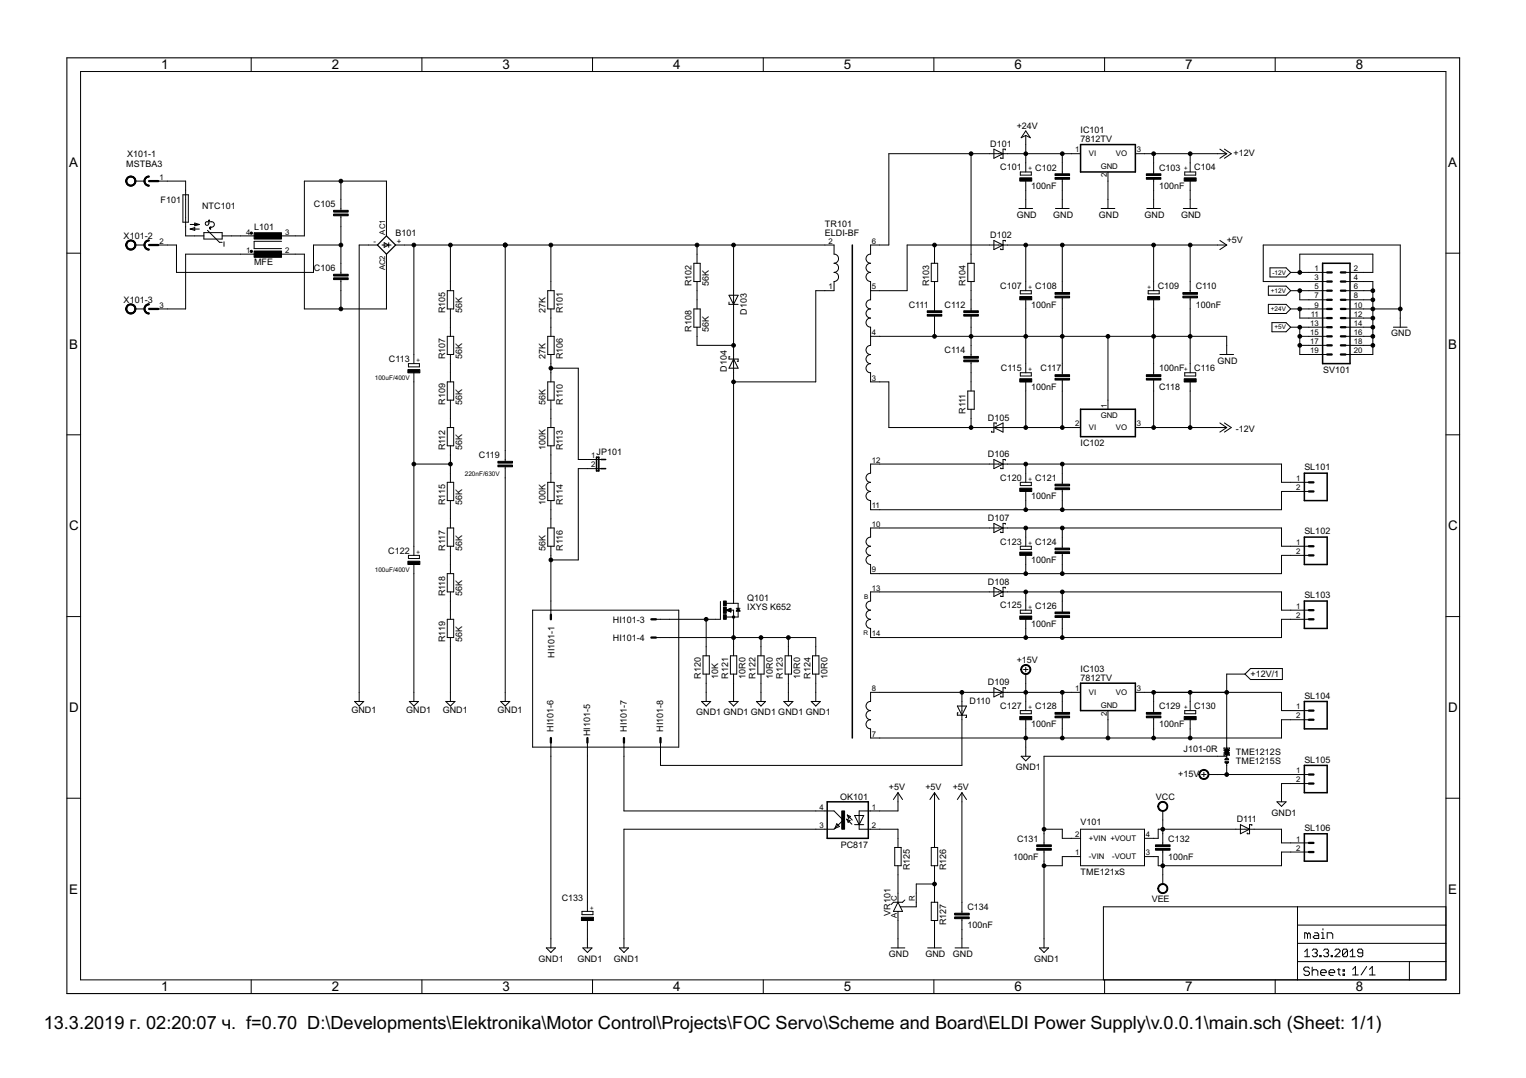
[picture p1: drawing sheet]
<svg xmlns="http://www.w3.org/2000/svg" width="297mm" height="210mm" viewBox="0 0 297 210" stroke-linecap="round" stroke-linejoin="round" font-family="sans-serif">
<defs><g id="words">
<text font-size="4" x="8.5" y="200.4">13.3.2019 г. 02:20:07 ч. f=0.70 D:\Developments\Elektronika\Motor Control\Projects\FOC Servo\Scheme and Board\ELDI Power Supply\v.0.0.1\main.sch (Sheet: 1/1)</text>
<g font-size="2.9">
<text x="31.4" y="13.5">1</text>
<text x="64.6" y="13.5">2</text>
<text x="97.8" y="13.5">3</text>
<text x="131" y="13.5">4</text>
<text x="164.3" y="13.5">5</text>
<text x="197.5" y="13.5">6</text>
<text x="230.7" y="13.5">7</text>
<text x="263.9" y="13.5">8</text>
<text x="13.4" y="32.5">A</text>
<text x="281.9" y="32.5">A</text>
<text x="13.4" y="67.9">B</text>
<text x="281.9" y="67.9">B</text>
<text x="13.4" y="103.3">C</text>
<text x="281.9" y="103.3">C</text>
<text x="13.4" y="138.7">D</text>
<text x="281.9" y="138.7">D</text>
<text x="13.4" y="174">E</text>
<text x="281.9" y="174">E</text>
<text x="31.4" y="193">1</text>
<text x="64.6" y="193">2</text>
<text x="97.8" y="193">3</text>
<text x="131" y="193">4</text>
<text x="164.3" y="193">5</text>
<text x="197.5" y="193">6</text>
<text x="230.7" y="193">7</text>
<text x="263.9" y="193">8</text>
</g>
<g font-size="1.9">
<text x="192.7" y="28.6">D101</text>
<text x="197.9" y="25">+24V</text>
<text x="210.3" y="27.7">7812TV</text>
<text x="210.3" y="25.9">IC101</text>
<text x="24.6" y="32.6">MSTBA3</text>
<text x="24.8" y="30.6">X101-1</text>
<text x="194.7" y="33.1">C101</text>
<text x="201.5" y="33.2">C102</text>
<text x="225.6" y="33.2">C103</text>
<text x="232.5" y="33.1">C104</text>
<text x="240.1" y="30.4">+12V</text>
<text x="31.2" y="39.6">F101</text>
<text x="39.3" y="40.8">NTC101</text>
<text x="61.1" y="40.3">C105</text>
<text x="200.7" y="36.8">100nF</text>
<text x="225.6" y="36.8">100nF</text>
<text x="24.1" y="46.5">X101-2</text>
<text x="49.5" y="44.9">L101</text>
<text x="77" y="45.9">B101</text>
<text x="160.6" y="45.9">ELDI-BF</text>
<text x="160.6" y="44.1">TR101</text>
<text x="192.7" y="46.4">D102</text>
<text x="197.9" y="42.4">GND</text>
<text x="205" y="42.4">GND</text>
<text x="213.9" y="42.4">GND</text>
<text x="222.8" y="42.4">GND</text>
<text x="229.9" y="42.4">GND</text>
<text x="238.8" y="47.3">+5V</text>
<text x="49.5" y="51.6">MFE</text>
<text x="61.1" y="52.8">C106</text>
<text x="24.1" y="59">X101-3</text>
<text x="134.6" y="55.7" transform="rotate(-90 134.6 55.7)">R102</text>
<text x="138" y="55.7" transform="rotate(-90 138 55.7)">56K</text>
<text x="176.9" y="59.9">C111</text>
<text x="180.8" y="55.7" transform="rotate(-90 180.8 55.7)">R103</text>
<text x="183.9" y="59.9">C112</text>
<text x="188" y="55.7" transform="rotate(-90 188 55.7)">R104</text>
<text x="194.7" y="56.3">C107</text>
<text x="200.7" y="59.9">100nF</text>
<text x="201.5" y="56.3">C108</text>
<text x="225.4" y="56.3">C109</text>
<text x="232.7" y="59.9">100nF</text>
<text x="232.7" y="56.3">C110</text>
<text x="86.6" y="61" transform="rotate(-90 86.6 61)">R105</text>
<text x="90" y="61" transform="rotate(-90 90 61)">56K</text>
<text x="106.2" y="61" transform="rotate(-90 106.2 61)">27K</text>
<text x="109.5" y="61" transform="rotate(-90 109.5 61)">R101</text>
<text x="134.6" y="64.6" transform="rotate(-90 134.6 64.6)">R108</text>
<text x="138" y="64.6" transform="rotate(-90 138 64.6)">56K</text>
<text x="145.4" y="61.3" transform="rotate(-90 145.4 61.3)">D103</text>
<text x="270.8" y="65.5">GND</text>
<text x="75.7" y="70.5">C113</text>
<text x="86.6" y="69.9" transform="rotate(-90 86.6 69.9)">R107</text>
<text x="90" y="69.9" transform="rotate(-90 90 69.9)">56K</text>
<text x="106.2" y="69.9" transform="rotate(-90 106.2 69.9)">27K</text>
<text x="109.5" y="69.9" transform="rotate(-90 109.5 69.9)">R106</text>
<text x="183.9" y="68.8">C114</text>
<text x="237" y="70.8">GND</text>
<text x="141.5" y="72.4" transform="rotate(-90 141.5 72.4)">D104</text>
<text x="194.8" y="72.3">C115</text>
<text x="200.7" y="75.9">100nF</text>
<text x="202.5" y="72.3">C117</text>
<text x="225.6" y="72.3">100nF</text>
<text x="225.6" y="75.9">C118</text>
<text x="232.5" y="72.3">C116</text>
<text x="257.5" y="72.6">SV101</text>
<text x="86.6" y="78.8" transform="rotate(-90 86.6 78.8)">R109</text>
<text x="90" y="78.8" transform="rotate(-90 90 78.8)">56K</text>
<text x="106.2" y="78.8" transform="rotate(-90 106.2 78.8)">56K</text>
<text x="109.5" y="78.8" transform="rotate(-90 109.5 78.8)">R110</text>
<text x="188" y="80.6" transform="rotate(-90 188 80.6)">R111</text>
<text x="192.3" y="81.9">D105</text>
<text x="86.6" y="87.7" transform="rotate(-90 86.6 87.7)">R112</text>
<text x="90" y="87.7" transform="rotate(-90 90 87.7)">56K</text>
<text x="93.2" y="89.2">C119</text>
<text x="106.2" y="87.7" transform="rotate(-90 106.2 87.7)">100K</text>
<text x="109.5" y="87.7" transform="rotate(-90 109.5 87.7)">R113</text>
<text x="116.1" y="88.6">JP101</text>
<text x="192.3" y="89">D106</text>
<text x="210.3" y="86.8">IC102</text>
<text x="240.6" y="84.1">-12V</text>
<text x="194.7" y="93.6">C120</text>
<text x="201.5" y="93.7">C121</text>
<text x="253.9" y="91.6">SL101</text>
<text x="86.6" y="98.4" transform="rotate(-90 86.6 98.4)">R115</text>
<text x="90" y="98.4" transform="rotate(-90 90 98.4)">56K</text>
<text x="106.2" y="98.4" transform="rotate(-90 106.2 98.4)">100K</text>
<text x="109.5" y="98.4" transform="rotate(-90 109.5 98.4)">R114</text>
<text x="192.3" y="101.5">D107</text>
<text x="200.7" y="97.2">100nF</text>
<text x="75.6" y="107.8">C122</text>
<text x="86.6" y="107.3" transform="rotate(-90 86.6 107.3)">R117</text>
<text x="90" y="107.3" transform="rotate(-90 90 107.3)">56K</text>
<text x="106.2" y="107.3" transform="rotate(-90 106.2 107.3)">56K</text>
<text x="109.5" y="107.3" transform="rotate(-90 109.5 107.3)">R116</text>
<text x="194.7" y="106">C123</text>
<text x="201.5" y="106.1">C124</text>
<text x="253.9" y="104.1">SL102</text>
<text x="192.3" y="113.9">D108</text>
<text x="200.7" y="109.7">100nF</text>
<text x="86.6" y="116.1" transform="rotate(-90 86.6 116.1)">R118</text>
<text x="90" y="116.1" transform="rotate(-90 90 116.1)">56K</text>
<text x="145.5" y="118.8">IXYS K652</text>
<text x="145.5" y="117">Q101</text>
<text x="194.7" y="118.5">C125</text>
<text x="201.5" y="118.5">C126</text>
<text x="253.9" y="116.5">SL103</text>
<text x="86.6" y="125" transform="rotate(-90 86.6 125)">R119</text>
<text x="90" y="125" transform="rotate(-90 90 125)">56K</text>
<text x="119.3" y="121.3">HI101-3</text>
<text x="119.3" y="124.9">HI101-4</text>
<text x="200.7" y="122.1">100nF</text>
<text x="108" y="128.1" transform="rotate(-90 108 128.1)">HI101-1</text>
<text x="197.9" y="129">+15V</text>
<text x="210.3" y="130.8">IC103</text>
<text x="243.4" y="131.9">+12V/1</text>
<text x="136.4" y="132.1" transform="rotate(-90 136.4 132.1)">R120</text>
<text x="139.8" y="132.1" transform="rotate(-90 139.8 132.1)">10K</text>
<text x="141.7" y="132.1" transform="rotate(-90 141.7 132.1)">R121</text>
<text x="145.1" y="132.1" transform="rotate(-90 145.1 132.1)">10R0</text>
<text x="147.1" y="132.1" transform="rotate(-90 147.1 132.1)">R122</text>
<text x="150.4" y="132.1" transform="rotate(-90 150.4 132.1)">10R0</text>
<text x="152.4" y="132.1" transform="rotate(-90 152.4 132.1)">R123</text>
<text x="155.8" y="132.1" transform="rotate(-90 155.8 132.1)">10R0</text>
<text x="157.7" y="132.1" transform="rotate(-90 157.7 132.1)">R124</text>
<text x="161.1" y="132.1" transform="rotate(-90 161.1 132.1)">10R0</text>
<text x="188.7" y="137">D110</text>
<text x="192.3" y="133.5">D109</text>
<text x="210.3" y="132.6">7812TV</text>
<text x="253.9" y="136">SL104</text>
<text x="68.4" y="138.8">GND1</text>
<text x="79.1" y="138.8">GND1</text>
<text x="86.2" y="138.8">GND1</text>
<text x="96.8" y="138.8">GND1</text>
<text x="107.8" y="142.4" transform="rotate(-90 107.8 142.4)">HI101-6</text>
<text x="114.9" y="143.3" transform="rotate(-90 114.9 143.3)">HI101-5</text>
<text x="122" y="142.4" transform="rotate(-90 122 142.4)">HI101-7</text>
<text x="129.1" y="142.4" transform="rotate(-90 129.1 142.4)">HI101-8</text>
<text x="135.5" y="139.2">GND1 GND1 GND1 GND1 GND1</text>
<text x="194.7" y="138">C127</text>
<text x="200.7" y="141.6">100nF</text>
<text x="201.5" y="138.1">C128</text>
<text x="225.6" y="141.6">100nF</text>
<text x="225.6" y="138.1">C129</text>
<text x="232.5" y="138">C130</text>
<text x="197.7" y="149.9">GND1</text>
<text x="230.4" y="146.4">J101-0R</text>
<text x="240.6" y="147">TME1212S</text>
<text x="240.6" y="148.8">TME1215S</text>
<text x="253.9" y="148.5">SL105</text>
<text x="163.5" y="155.7">OK101</text>
<text x="173" y="153.9">+5V</text>
<text x="180.1" y="153.9">+5V</text>
<text x="185.5" y="153.9">+5V</text>
<text x="225" y="155.7">VCC</text>
<text x="229.3" y="151.2">+15V</text>
<text x="210.3" y="160.6">V101</text>
<text x="240.7" y="160.1">D111</text>
<text x="247.5" y="158.8">GND1</text>
<text x="253.9" y="161.8">SL106</text>
<text x="163.7" y="165">PC817</text>
<text x="197.2" y="167.4">100nF</text>
<text x="198" y="163.9">C131</text>
<text x="227.4" y="167.4">100nF</text>
<text x="227.4" y="163.9">C132</text>
<text x="177.1" y="169.5" transform="rotate(-90 177.1 169.5)">R125</text>
<text x="184.2" y="169.5" transform="rotate(-90 184.2 169.5)">R126</text>
<text x="210.3" y="170.4">TME121xS</text>
<text x="109.4" y="175.3">C133</text>
<text x="173.4" y="178.4" transform="rotate(-90 173.4 178.4)">VR101</text>
<text x="188.3" y="177.2">C134</text>
<text x="224.2" y="175.6">VEE</text>
<text x="184.2" y="180.1" transform="rotate(-90 184.2 180.1)">R127</text>
<text x="188.3" y="180.8">100nF</text>
<text x="104.8" y="187.2">GND1</text>
<text x="112.4" y="187.2">GND1</text>
<text x="119.5" y="187.2">GND1</text>
<text x="173" y="186.4">GND</text>
<text x="180.1" y="186.4">GND</text>
<text x="185.5" y="186.4">GND</text>
<text x="201.3" y="187.2">GND1</text>
</g>
<g font-size="1.7">
<text x="209.3" y="29.7">1</text>
<text x="221.3" y="29.7">3</text>
<text x="31" y="35">1</text>
<text x="212" y="30.5">VI</text>
<text x="214.3" y="32.9">GND</text>
<text x="215.4" y="34.6" transform="rotate(-90 215.4 34.6)">2</text>
<text x="217.2" y="30.5">VO</text>
<text x="31" y="47.5">2</text>
<text x="47.9" y="45.7">4</text>
<text x="55.5" y="45.7">3</text>
<text x="72.7" y="47.5">-</text>
<text x="75" y="45.7" transform="rotate(-90 75 45.7)">AC1</text>
<text x="77.3" y="47.5">+</text>
<text x="161.3" y="47.5">2</text>
<text x="169.7" y="47.5">6</text>
<text x="47.9" y="49.2">1</text>
<text x="55.5" y="49.2">2</text>
<text x="75" y="52.6" transform="rotate(-90 75 52.6)">AC2</text>
<text x="255.9" y="52.8">1</text>
<text x="263.5" y="52.8">2</text>
<text x="31" y="59.9">3</text>
<text x="161.3" y="56.3">1</text>
<text x="169.7" y="56.3">5</text>
<text x="255.9" y="54.6">3</text>
<text x="255.9" y="56.3">5</text>
<text x="255.9" y="58.1">7</text>
<text x="255.9" y="59.9">9</text>
<text x="263.5" y="54.6">4</text>
<text x="263.5" y="56.3">6</text>
<text x="263.5" y="58.1">8</text>
<text x="263.5" y="59.9">10</text>
<text x="169.7" y="65.2">4</text>
<text x="255.1" y="63.5">13</text>
<text x="255.1" y="65.2">15</text>
<text x="255.2" y="61.7">11</text>
<text x="263.5" y="61.7">12</text>
<text x="263.5" y="63.5">14</text>
<text x="263.5" y="65.2">16</text>
<text x="255.1" y="67">17</text>
<text x="255.1" y="68.8">19</text>
<text x="263.5" y="67">18</text>
<text x="263.5" y="68.8">20</text>
<text x="169.7" y="74.1">3</text>
<text x="209.3" y="83">2</text>
<text x="212" y="83.8">VI</text>
<text x="214.3" y="81.3">GND</text>
<text x="215.4" y="79.5" transform="rotate(-90 215.4 79.5)">1</text>
<text x="217.2" y="83.8">VO</text>
<text x="221.3" y="83">3</text>
<text x="115" y="89.2">1</text>
<text x="115" y="91">2</text>
<text x="169.7" y="90.1">12</text>
<text x="252.3" y="93.7">1</text>
<text x="252.3" y="95.4">2</text>
<text x="169.7" y="99">11</text>
<text x="169.7" y="102.6">10</text>
<text x="252.3" y="106.1">1</text>
<text x="252.3" y="107.9">2</text>
<text x="169.7" y="111.4">9</text>
<text x="169.7" y="115">13</text>
<text x="252.3" y="118.6">1</text>
<text x="169.7" y="123.9">14</text>
<text x="252.3" y="120.3">2</text>
<text x="169.7" y="134.6">8</text>
<text x="209.3" y="134.6">1</text>
<text x="212" y="135.3">VI</text>
<text x="214.3" y="137.8">GND</text>
<text x="217.2" y="135.3">VO</text>
<text x="221.3" y="134.6">3</text>
<text x="169.7" y="143.4">7</text>
<text x="215.4" y="139.4" transform="rotate(-90 215.4 139.4)">2</text>
<text x="252.3" y="138.1">1</text>
<text x="252.3" y="139.9">2</text>
<text x="252.3" y="150.6">1</text>
<text x="252.3" y="152.3">2</text>
<text x="159.5" y="161.2">3</text>
<text x="159.5" y="157.7">4</text>
<text x="169.7" y="157.7">1</text>
<text x="169.7" y="161.2">2</text>
<text x="209.3" y="163">2</text>
<text x="209.3" y="166.6">1</text>
<text x="212" y="163.8">+VIN +VOUT</text>
<text x="212" y="167.3">-VIN</text>
<text x="216.5" y="167.3">-VOUT</text>
<text x="223" y="163">4</text>
<text x="223" y="166.6">3</text>
<text x="252.3" y="163.9">1</text>
<text x="252.3" y="165.7">2</text>
<text x="174.5" y="178.7" transform="rotate(-90 174.5 178.7)">A</text>
<text x="174.5" y="175.4" transform="rotate(-90 174.5 175.4)">C</text>
<text x="178.1" y="175.4" transform="rotate(-90 178.1 175.4)">R</text>
</g>
<g font-size="1.4">
<text x="201" y="33.2" transform="rotate(-90 201 33.2)">+</text>
<text x="231.3" y="33.2" transform="rotate(-90 231.3 33.2)">+</text>
<text x="247.7" y="53.5">-12V</text>
<text x="201" y="56.3" transform="rotate(-90 201 56.3)">+</text>
<text x="224.2" y="56.3" transform="rotate(-90 224.2 56.3)">+</text>
<text x="247.4" y="57">+12V</text>
<text x="247.4" y="60.6">+24V</text>
<text x="248.1" y="64.1">+5V</text>
<text x="81.9" y="70.5" transform="rotate(-90 81.9 70.5)">+</text>
<text x="73" y="74">100uF/400V</text>
<text x="201" y="72.3" transform="rotate(-90 201 72.3)">+</text>
<text x="231.3" y="72.3" transform="rotate(-90 231.3 72.3)">+</text>
<text x="90.5" y="92.8">220nF/630V</text>
<text x="201" y="93.6" transform="rotate(-90 201 93.6)">+</text>
<text x="81.9" y="107.9" transform="rotate(-90 81.9 107.9)">+</text>
<text x="201" y="106.1" transform="rotate(-90 201 106.1)">+</text>
<text x="73" y="111.4">100uF/400V</text>
<text x="168.2" y="116.6">B</text>
<text x="201" y="118.5" transform="rotate(-90 201 118.5)">+</text>
<text x="168.1" y="123.7">R</text>
<text x="201" y="138.1" transform="rotate(-90 201 138.1)">+</text>
<text x="231.3" y="138.1" transform="rotate(-90 231.3 138.1)">+</text>
<text x="115.6" y="177.2" transform="rotate(-90 115.6 177.2)">+</text>
</g>
</g></defs>
<g fill="#000" stroke="#000" stroke-width=".19">
<path d="M15.7 13.9v176.9zM48.9 11.3v2.6zM82.1 11.3v2.6zM115.3 11.3v2.6zM148.6 11.3v2.6zM181.8 11.3v2.6zM215 11.3v2.6zM248.2 11.3v2.6zM15.7 13.9h265.8zM26.4 35.3h1.7zM30.8 35.3h1.8zM32.6 35.3h3.5z"/>
<path d="M35.6 37.9v5.4zM36.1 37v1.8zM36.1 38.8v3.6zM36.1 35.3v1.7zM35.6 37.9h1.1zM59.2 35.3h7.2zM66.4 38.8v1.8zM66.4 35.3h8.8zM66.4 35.3v3.5zM75.2 35.3v8.9zM173 29.9h16zM192.6 29.9h1.8z"/>
<path d="M189 29.9h3.6zM193.5 30.8l1.7-.9zM193.5 29v1.8zM194.8 30.6v.2zM193.5 29l1.7 .9zM195.2 29v.9zM195.2 29.9v.9zM194.8 30.8h.4zM195.2 29h.5zM195.7 29v.2zM194.4 29.9h1.7zM196.1 29.9h3.6z"/>
<path d="M198.6 33.5v.6zM199.7 38.8v1.8zM199.7 35.3v1.7zM199.7 31.7v1.8zM199.7 26.4v1.8zM198.8 26.8l.9-.4zM199.7 25.5l-.9 1.3zM199.7 37v1.8zM199.7 29.9v1.8zM199.7 29.9h7.1zM199.7 28.2v1.7zM199.7 26.4l.9 .4z"/>
<path d="M199.7 25.5l.9 1.3zM198.6 34.1h2.1zM200.7 33.5v.6zM198.6 33.5h2.1zM206.8 31.7v1.8zM206.8 35.3v1.7zM206.8 33.5v.3zM206.8 34.9v.4zM206.8 38.8v1.8zM206.8 37v1.8zM206.8 29.9h1.8zM206.8 29.9v1.8z"/>
<path d="M208.6 29.9h1.7zM215.7 33.5v1.8zM215.7 38.8v1.8zM215.7 35.3v3.5zM221 29.9h1.8zM222.8 29.9h1.8zM224.6 31.7v1.8zM224.6 35.3v1.7zM224.6 33.5v.3zM224.6 34.9v.4zM224.6 38.8v1.8zM224.6 37v1.8z"/>
<path d="M224.6 29.9h7.1zM224.6 29.9v1.8zM230.6 34.1h2.1zM230.6 33.5v.6zM230.6 33.5h2.1zM231.7 35.3v1.7zM231.7 31.7v1.8zM231.7 38.8v1.8zM231.7 37v1.8zM231.7 29.9h5.3zM231.7 29.9v1.8zM232.7 33.5v.6z"/>
<path d="M237 29.9h1.8zM237.4 30.8l1.4-.9zM238.3 30.8l1.4-.9zM237.4 29l1.4 .9zM238.3 29l1.4 .9zM13 49.3h2.7zM26.4 47.7h1.7zM30.8 47.7h1.8zM34.4 47.7v5.3zM32.6 47.7h1.8zM35.6 43.3h1.1zM36.1 42.4v1.8z"/>
<path d="M36.1 49.5h10.7zM36.1 44.2v1.7zM36.1 45.9h1.8zM36.7 37.9v5.4zM37 43.7h1.8zM37 44.6l.9-.3zM37.9 45.9h1.8zM37.9 43.4v.6zM37.9 44l.9-.3zM37.9 44.3v.6zM37 44.6l.9 .3zM37.9 43.4l.9 .3z"/>
<path d="M37 44.6h1.8zM39.7 46.5h3.5zM39.7 45.3v1.2zM40.4 44.9l2.3 2.3zM40.7 43v.5zM41 44.2h.2zM40.3 43.2h.9zM42.7 47.2h.5zM39.7 45.3h3.5zM43.2 45.3v1.2zM43.6 47.1v.9zM43.2 45.9h1.8z"/>
<path d="M45 45.9h1.8zM46.8 49.5h3.6zM46.8 45.9h3.6zM49.5 47v1.4zM49.5 47h5.3zM49.5 48.4h5.3zM53.9 49.5h3.6zM53.9 45.9h3.6zM57.5 49.5h1.7zM57.5 45.9h1.7zM59.2 49.5v10.7zM59.2 35.3v10.6z"/>
<path d="M61 47.7v5.3zM34.4 53h26.6zM66.4 42.4v1.8zM66.4 40.6v.4zM66.4 42v.4zM66.4 51.3v1.7zM66.4 54.8v1.8zM66.4 53v.4zM66.4 54.5v.3zM66.4 56.6v3.6zM66.4 44.2v3.5zM66.4 47.7v3.6z"/>
<path d="M61 47.7h5.4zM69.9 47.7v87.1zM71.7 47.7h1.8zM69.9 47.7h1.8zM74.4 47.7h1.3zM74.8 47.3v.9zM74.8 47.3l.9 .4zM75.2 44.2v1.7zM75.2 49.5v1.8zM75.7 47.7h.4zM74.8 48.2l.9-.5zM75.7 47.3v.9z"/>
<path d="M77 47.7h1.8zM78.8 47.7h1.8zM80.6 47.7h7.1zM87.1 56.6v3.6zM87.7 54.8v1.8zM87.7 47.7h10.6zM87.7 47.7v7.1zM87.1 56.6h1.2zM106.6 56.6h1.3zM107.2 54.8v1.8zM107.2 47.7h28.5zM107.2 47.7v7.1z"/>
<path d="M98.3 47.7h8.9zM107.9 56.6v3.6zM135.1 51.3v3.5zM135.7 58.4v1.8zM135.7 49.5v1.8zM135.7 54.8v1.8zM135.7 47.7h7.1zM135.7 47.7v1.8zM135.7 56.6v1.8zM136.3 51.3v3.5zM135.1 51.3h1.2zM135.1 54.8h1.2z"/>
<path d="M141.9 57.5l.9 1.8zM141.9 58.8v.5zM142.8 56.6v1.8zM143.7 57.5l-.9 1.8zM141.9 59.3h.9zM142.8 47.7v8.9zM142.8 59.3h.9zM141.9 57.5h1.8zM158.8 56.6v17.8zM160.6 56.6h1.7zM160.6 47.7h1.7zM142.8 47.7h17.8z"/>
<path d="M158.8 56.6h1.8zM162.3 54.8v1.8zM162.3 47.7v1.8zM169.5 54.8v3.6zM169.5 47.7v1.8zM169.5 47.7h1.7zM169.5 56.6h1.7zM171.2 47.7h1.8zM171.2 56.6h5.4zM173 29.9v17.8zM176.6 47.7h5.3zM176.6 47.7v8.9z"/>
<path d="M181.3 51.3v3.5zM181.9 58.4v1.8zM181.9 49.5v1.8zM181.9 54.8v1.8zM181.9 56.6v1.8zM181.9 47.7v1.8zM182.5 51.3v3.5zM181.3 51.3h1.2zM181.3 54.8h1.2zM188.4 51.3v3.5zM189 58.4v1.8zM189 49.5v1.8z"/>
<path d="M189 54.8v1.8zM189 29.9v19.6zM189 56.6v1.8zM189.6 51.3v3.5zM188.4 51.3h1.2zM188.4 54.8h1.2zM192.6 47.7h1.8zM181.9 47.7h10.7zM193.5 48.6l1.7-.9zM193.5 46.8v1.8zM194.8 48.4v.2zM193.5 46.8l1.7 .9z"/>
<path d="M195.2 46.8v.9zM195.2 47.7v.9zM194.8 48.6h.4zM195.2 46.8h.5zM195.7 46.8v.2zM194.4 47.7h1.7zM196.1 47.7h3.6zM198.3 40.6h2.7zM198.6 56.6v.6zM199.7 54.8v1.8zM199.7 47.7v7.1zM199.7 47.7h7.1z"/>
<path d="M198.6 57.2h2.1zM200.7 56.6v.6zM198.6 56.6h2.1zM205.4 40.6h2.7zM206.8 54.8v1.8zM206.8 56.6v.3zM206.8 58v.4zM206.8 47.7h17.8zM206.8 47.7v7.1zM214.3 40.6h2.7zM223.2 40.6h2.7zM223.5 57.2h2.1z"/>
<path d="M223.5 56.6v.6zM223.5 56.6h2.1zM224.6 54.8v1.8zM224.6 47.7h7.1zM224.6 47.7v7.1zM225.6 56.6v.6zM230.3 40.6h2.7zM231.7 54.8v1.8zM231.7 56.6v.3zM231.7 58v.4zM231.7 47.7h5.3zM231.7 47.7v7.1z"/>
<path d="M237 47.7h1.8zM237.4 48.6l1.4-.9zM237.4 46.8l1.4 .9zM245.9 47.7v7.1zM245.9 47.7h26.7zM246.9 55.7v1.8zM247.2 52.2v1.7zM246.9 57.5h3.4zM246.9 55.7h3.4zM247.2 53.9h3.1zM247.2 52.2h3.1zM246.9 59.3h3.4z"/>
<path d="M251.2 56.6l-.9 .9zM250.3 55.7l.9 .9zM251.2 53l-.9 .9zM250.3 52.2l.9 .8zM251.2 53h1.8zM251.2 56.6h1.8zM253 56.6v1.8zM253 53h1.8zM253 49.5v3.5zM253 49.5h14.2zM254.8 53h3.5zM254.8 54.8h3.5z"/>
<path d="M254.8 56.6h3.5zM254.8 58.4h3.5zM245.9 54.8h8.9zM253 56.6h1.8zM253 58.4h1.8zM261.9 53h3.6zM261.9 54.8h3.6zM261.9 56.6h3.6zM261.9 58.4h3.6zM265.5 54.8h1.7zM265.5 56.6h1.7zM265.5 58.4h1.7z"/>
<path d="M267.2 54.8v1.8zM267.2 56.6v1.8zM267.2 58.4v1.8zM267.2 49.5v3.5zM265.5 53h1.7zM272.6 47.7v12.5zM281.5 49.3h2.6zM26.4 60.2h1.7zM30.8 60.2h1.8zM32.6 60.2h3.5zM36.1 49.5v10.7zM59.2 60.2h7.2z"/>
<path d="M66.4 60.2h8.8zM75.2 51.3v8.9zM79.5 70.8v.6zM80.6 72.6v1.8zM80.6 69v1.8zM80.6 47.7v21.3zM80.6 74.4v16zM79.5 71.4h2.1zM81.6 70.8v.6zM79.5 70.8h2.1zM87.1 74.4v3.5zM87.1 65.5v3.5z"/>
<path d="M87.7 72.6v1.8zM87.7 77.9v1.8zM87.7 63.7v1.8zM87.7 69v1.8zM87.7 60.2v1.7zM87.7 70.8v1.8zM87.7 61.9v1.8zM88.3 74.4v3.5zM87.1 74.4h1.2zM87.1 77.9h1.2zM88.3 65.5v3.5zM87.1 65.5h1.2z"/>
<path d="M87.1 69h1.2zM88.3 56.6v3.6zM87.1 60.2h1.2zM106.6 74.4v3.5zM106.6 74.4h1.3zM106.6 77.9h1.3zM106.6 65.5v3.5zM106.6 65.5h1.3zM106.6 69h1.3zM106.6 56.6v3.6zM106.6 60.2h1.3zM107.2 72.6v1.8z"/>
<path d="M107.2 77.9v1.8zM107.2 63.7v1.8zM107.2 69v1.8zM107.2 60.2v1.7zM107.2 79.7v1.8zM107.2 61.9v1.8zM107.2 71.7v.9zM107.2 70.8v.9zM107.2 71.7h5.4zM107.9 74.4v3.5zM107.9 65.5v3.5zM112.6 71.7v17.8z"/>
<path d="M135.1 60.2v3.5zM135.7 63.7v1.8zM135.7 65.5v1.7zM136.3 60.2v3.5zM135.1 60.2h1.2zM135.1 63.7h1.2zM141.9 69.5v.4zM141.9 69.9h.9zM141.9 71.7h1.8zM141.9 69.5h.2zM142.8 70.8v1.8zM142.8 69v1.8z"/>
<path d="M142.8 69.9l-.9 1.8zM142.8 69.9h.9zM142.8 58.4v1.8zM142.8 72.6v1.8zM142.8 74.4v40.9zM142.8 67.2v1.8zM142.8 60.2v7zM135.7 67.2h7.1zM143.5 70.4h.2zM142.8 69.9l.9 1.8zM143.7 69.9v.5zM142.8 74.4h16z"/>
<path d="M169.5 72.6v1.8zM169.5 63.7v3.5zM169.5 65.5h1.7zM169.5 74.4h1.7zM171.2 65.5h10.7zM171.2 74.4h1.8zM173 74.4v8.8zM181.9 61.9v1.8zM181.9 60.2v.3zM181.9 61.6v.3zM181.9 63.7v1.8zM188.4 76.1v3.6z"/>
<path d="M189 67.2v1.8zM189 70.8v1.8zM189 69v.4zM189 70.5v.3zM189 61.9v1.8zM189 60.2v.3zM189 61.6v.3zM189 74.4v1.7zM189 63.7v1.8zM189 65.5v1.7zM181.9 65.5h7.1zM189 72.6v1.8z"/>
<path d="M189.6 76.1v3.6zM188.4 76.1h1.2zM188.4 79.7h1.2zM198.6 72.6v.6zM199.7 58.4v1.8zM199.7 74.4v1.7zM199.7 70.8v1.8zM199.7 60.2v5.3zM199.7 65.5v5.3zM189 65.5h10.7zM199.7 76.1v7.1zM198.6 73.2h2.1z"/>
<path d="M200.7 72.6v.6zM198.6 72.6h2.1zM206.8 58.4v1.8zM206.8 74.4v1.7zM206.8 70.8v1.8zM206.8 74v.4zM206.8 72.6v.3zM206.8 60.2v5.3zM206.8 65.5v5.3zM199.7 65.5h7.1zM206.8 76.1v7.1zM215.7 77.9v1.8z"/>
<path d="M215.7 65.5v12.4zM206.8 65.5h8.9zM224.6 58.4v1.8zM224.6 74.4v1.7zM224.6 70.8v1.8zM224.6 74v.4zM224.6 72.6v.3zM224.6 60.2v5.3zM224.6 65.5v5.3zM215.7 65.5h8.9zM224.6 76.1v7.1zM230.6 73.2h2.1z"/>
<path d="M230.6 72.6v.6zM230.6 72.6h2.1zM231.7 74.4v1.7zM231.7 70.8v1.8zM231.7 58.4v1.8zM231.7 60.2v5.3zM231.7 65.5h7.1zM231.7 65.5v5.3zM224.6 65.5h7.1zM231.7 76.1v7.1zM232.7 72.6v.6zM237.4 69h2.7z"/>
<path d="M238.8 67.2v1.8zM238.8 65.5v1.7zM246.9 59.3v1.7zM247.6 62.8v1.8zM247.6 64.6h2.7zM247.6 62.8h2.7zM246.9 61h3.4zM251.2 63.7l-.9 .9zM250.3 62.8l.9 .9zM251.2 60.2l-.9 .8zM250.3 59.3l.9 .9zM251.2 63.7h1.8z"/>
<path d="M251.2 60.2h1.8zM253 63.7v1.8zM253 65.5h1.8zM253 65.5v1.7zM253 67.2v1.8zM253 60.2v1.7zM254.8 60.2h3.5zM254.8 61.9h3.5zM254.8 63.7h3.5zM254.8 65.5h3.5zM254.8 67.2h3.5zM254.8 69h3.5z"/>
<path d="M253 63.7h1.8zM253 67.2h1.8zM253 69h1.8zM253 60.2h1.8zM253 61.9h1.8zM261.9 60.2h3.6zM261.9 61.9h3.6zM261.9 63.7h3.6zM261.9 65.5h3.6zM261.9 67.2h3.6zM261.9 69h3.6zM265.5 60.2h1.7z"/>
<path d="M265.5 61.9h1.7zM265.5 65.5h1.7zM265.5 67.2h1.7zM265.5 69h1.7zM267.2 60.2v1.7zM267.2 61.9v1.8zM265.5 63.7h1.7zM267.2 63.7v1.8zM267.2 65.5v1.7zM267.2 67.2v1.8zM271.2 63.7h2.7zM272.6 61.9v1.8z"/>
<path d="M272.6 60.2v1.7zM267.2 60.2h5.4zM13 84.7h2.7zM80.6 90.4v16zM87.1 83.2v3.6zM87.1 93.9v3.6zM87.7 81.5v1.7zM87.7 86.8v1.8zM87.7 92.1v1.8zM87.7 97.5v1.8zM87.7 79.7v1.8zM87.7 90.4v1.7z"/>
<path d="M87.7 88.6v1.8zM80.6 90.4h7.1zM88.3 83.2v3.6zM87.1 83.2h1.2zM87.1 86.8h1.2zM88.3 93.9v3.6zM87.1 93.9h1.2zM87.1 97.5h1.2zM98.3 87.7v1.8zM98.3 91.2v1.8zM98.3 89.5v.3zM98.3 90.9v.3z"/>
<path d="M98.3 47.7v40zM106.6 93.9v3.6zM106.6 93.9h1.3zM106.6 97.5h1.3zM106.6 83.2v3.6zM106.6 83.2h1.3zM106.6 86.8h1.3zM107.2 92.1v1.8zM107.2 97.5v1.8zM107.2 81.5v1.7zM107.2 86.8v1.8zM107.2 88.6v3.5z"/>
<path d="M107.2 99.3v1.7zM107.9 93.9v3.6zM107.9 83.2v3.6zM112.6 91.2v17.8zM112.6 89.5h1.7zM114.3 89.5h1.8zM114.3 91.2h1.8zM112.6 91.2h1.7zM116.1 89.5h.9zM116.1 91.2h.9zM169.5 97.5v1.8zM169.5 90.4v1.7z"/>
<path d="M169.5 90.4h1.7zM169.5 99.3h1.7zM171.2 90.4h21.4zM171.2 99.3h28.5zM173 83.2h16zM189 79.7v1.8zM189 81.5v1.7zM192.6 83.2h1.8zM192.6 90.4h1.8zM189 83.2h3.6zM193 84.1h.5zM193 84v.1z"/>
<path d="M193.5 83.2l1.7 .9zM193.5 83.2v.9zM193.5 82.4v.8zM193.5 82.4h.4zM193.5 91.2l1.7-.8zM193.5 89.5v1.7zM193.9 82.4v.1zM194.8 91.1v.1zM193.5 83.2l1.7-.8zM195.2 82.4v1.7zM193.5 89.5l1.7 .9zM195.2 89.5v.9z"/>
<path d="M195.2 90.4v.8zM194.8 91.2h.4zM195.2 89.5h.5zM195.7 89.5v.2zM194.4 83.2h1.7zM194.4 90.4h1.7zM196.1 90.4h3.6zM198.6 93.9v.7zM199.7 95.7v1.8zM199.7 92.1v1.8zM196.1 83.2h3.6zM199.7 99.3h7.1z"/>
<path d="M199.7 97.5v1.8zM199.7 90.4v1.7zM199.7 90.4h7.1zM198.6 94.6h2.1zM200.7 93.9v.7zM198.6 93.9h2.1zM206.8 92.1v1.8zM206.8 95.7v1.8zM206.8 93.9v.4zM206.8 95.3v.4zM199.7 83.2h7.1zM206.8 99.3h42.6z"/>
<path d="M206.8 97.5v1.8zM206.8 90.4h42.6zM206.8 90.4v1.7zM208.6 83.2h1.7zM206.8 83.2h1.8zM221 83.2h1.8zM222.8 83.2h1.8zM224.6 83.2h7.1zM237 83.2h1.8zM231.7 83.2h5.3zM237.4 82.4l1.4 .8zM238.3 82.4l1.4 .8z"/>
<path d="M237.4 84.1l1.4-.9zM238.3 84.1l1.4-.9zM249.4 95.7v3.6zM249.4 95.7h1.8zM249.4 90.4v3.5zM249.4 93.9h1.8zM251.2 93.9h3.6zM251.2 95.7h3.6zM281.5 84.7h2.6zM79.5 108.1v.7zM80.6 109.9v1.8zM80.6 106.4v1.7z"/>
<path d="M79.5 108.8h2.1zM81.6 108.1v.7zM79.5 108.1h2.1zM87.1 102.8v3.6zM87.1 111.7v3.6zM87.7 101v1.8zM87.7 106.4v1.7zM87.7 109.9v1.8zM87.7 115.3v1.7zM87.7 118.8v1.8zM87.7 99.3v1.7zM87.7 108.1v1.8z"/>
<path d="M87.7 117v1.8zM88.3 102.8v3.6zM87.1 102.8h1.2zM87.1 106.4h1.2zM88.3 111.7v3.6zM87.1 111.7h1.2zM87.1 115.3h1.2zM103.7 118.8h28.4zM106.6 102.8v3.6zM106.6 102.8h1.3zM106.6 106.4h1.3zM107.2 117v1.8z"/>
<path d="M107.2 118.8v.9zM107.2 101v1.8zM107.2 106.4v1.7zM107.2 109v8zM107.2 108.1v.9zM107.9 102.8v3.6zM107.2 109h5.4zM132.1 118.8v26.7zM140.2 117.1v3.5zM141.4 118.8l.9 .4zM141.4 118.8h.9zM141.5 118.7h.8z"/>
<path d="M141.6 118.9h.7zM141.7 118.7h.6zM141.8 119h.5zM141.9 118.6h.4zM141.9 119h.4zM142.1 118.5h.2zM142.1 119.1h.2zM142.2 118.8h.6zM142.3 118.4v.8zM141.4 118.8l.9-.4zM142.8 115.3v1.7zM142.8 117v.5z"/>
<path d="M142.8 118.8v1.3zM141.4 117.5h1.4zM143.3 119h.7zM143.3 118.4h.4zM143.4 118.9h.6zM143.4 118.8h.5zM143.5 118.7h.4zM143.5 118.7h.3zM143.6 118.6h.2zM143.7 118.4l-.4 .6zM143.7 118.4h.3zM142.8 117.5h.9z"/>
<path d="M143.7 117.5v.9zM143.7 118.4l.3 .6zM169.5 115.3v1.7zM169.5 109.9v1.8zM169.5 102.8v1.8zM169.5 102.8h1.7zM169.5 111.7h1.7zM169.5 115.3h1.7zM171.2 115.3h21.4zM171.2 102.8h21.4zM192.6 115.3h1.8zM192.6 102.8h1.8z"/>
<path d="M193.5 116.1l1.7-.8zM193.5 114.4v1.7zM193.5 103.7l1.7-.9zM193.5 101.9v1.8zM194.8 116v.1zM194.8 103.5v.2zM193.5 114.4l1.7 .9zM195.2 114.4v.9zM195.2 115.3v.8zM194.8 116.1h.4zM193.5 101.9l1.7 .9zM195.2 101.9v.9z"/>
<path d="M195.2 102.8v.9zM194.8 103.7h.4zM195.2 114.4h.5zM195.7 114.4v.1zM195.2 101.9h.5zM195.7 101.9v.2zM194.4 115.3h1.7zM194.4 102.8h1.7zM196.1 115.3h3.6zM196.1 102.8h3.6zM198.6 118.8v.6zM198.6 106.4v.6z"/>
<path d="M199.7 117v1.8zM199.7 108.1v1.8zM199.7 104.6v1.8zM199.7 115.3v1.7zM199.7 115.3h7.1zM199.7 102.8v1.8zM199.7 102.8h7.1zM199.7 109.9v1.8zM171.2 111.7h28.5zM198.6 119.4h2.1zM200.7 118.8v.6zM198.6 118.8h2.1z"/>
<path d="M198.6 107h2.1zM200.7 106.4v.6zM198.6 106.4h2.1zM206.8 117v1.8zM206.8 118.8v.4zM206.8 104.6v1.8zM206.8 108.1v1.8zM206.8 106.4v.3zM206.8 107.8v.3zM206.8 115.3h42.6zM206.8 115.3v1.7zM206.8 102.8h42.6z"/>
<path d="M206.8 102.8v1.8zM199.7 111.7h7.1zM206.8 109.9v1.8zM249.4 115.3v3.5zM249.4 118.8h1.8zM249.4 102.8v3.6zM249.4 106.4h1.8zM249.4 108.1v3.6zM206.8 111.7h42.6zM251.2 118.8h3.6zM251.2 106.4h3.6zM251.2 108.1h3.6z"/>
<path d="M249.4 108.1h1.8zM13 120.1h2.7zM69 136.6h1.8zM69.9 134.8v1.8zM69 136.6l.9 .9zM70.8 136.6l-.9 .9zM79.7 136.6h1.7zM80.6 134.8v1.8zM79.7 136.6l.9 .9zM80.6 111.7v23.1zM81.4 136.6l-.8 .9zM86.8 136.6h1.8z"/>
<path d="M87.1 120.6v3.5zM87.7 124.1v1.8zM87.7 134.8v1.8zM86.8 136.6l.9 .9zM87.7 125.9v8.9zM88.3 120.6v3.5zM87.1 120.6h1.2zM87.1 124.1h1.2zM88.6 136.6l-.9 .9zM97.5 136.6h1.7zM98.3 134.8v1.8zM97.5 136.6l.8 .9z"/>
<path d="M98.3 93v41.8zM99.2 136.6l-.9 .9zM127.7 120.6h.9zM127.7 124.1h.9zM128.6 120.6h1.7zM128.6 124.1h1.7zM136.6 136.6h1.7zM136.8 127.7v3.6zM137.5 125.9v1.8zM137.5 131.3v1.7zM137.5 134.8v1.8zM136.6 136.6l.9 .9z"/>
<path d="M137.5 133v1.8zM137.5 120.6v5.3zM130.3 120.6h7.2zM138.1 127.7v3.6zM136.8 127.7h1.3zM136.8 131.3h1.3zM138.3 136.6l-.8 .9zM137.5 120.6h1.7zM139.2 120.6h1zM141.4 120.1h1.4zM141.9 136.6h1.8zM142.2 127.7v3.6z"/>
<path d="M142.8 120.6v1.8zM142.8 120.1v.5zM142.8 125.9v1.8zM142.8 131.3v1.7zM142.8 134.8v1.8zM141.9 136.6l.9 .9zM142.8 133v1.8zM142.8 124.1v1.8zM142.8 124.1h5.3zM142.8 122.4v1.7zM130.3 124.1h12.5zM143.4 127.7v3.6z"/>
<path d="M142.2 127.7h1.2zM142.2 131.3h1.2zM143.7 118.9v1.2zM142.8 120.1h.9zM143.7 136.6l-.9 .9zM147.2 136.6h1.8zM147.5 127.7v3.6zM148.1 125.9v1.8zM148.1 131.3v1.7zM148.1 134.8v1.8zM147.2 136.6l.9 .9zM148.1 133v1.8z"/>
<path d="M148.1 124.1h5.4zM148.1 124.1v1.8zM148.7 127.7v3.6zM147.5 127.7h1.2zM147.5 131.3h1.2zM149 136.6l-.9 .9zM152.6 136.6h1.7zM152.8 127.7v3.6zM153.5 125.9v1.8zM153.5 131.3v1.7zM153.5 134.8v1.8zM152.6 136.6l.9 .9z"/>
<path d="M153.5 133v1.8zM153.5 124.1h5.3zM153.5 124.1v1.8zM154.1 127.7v3.6zM152.8 127.7h1.3zM152.8 131.3h1.3zM154.3 136.6l-.8 .9zM157.9 136.6h1.8zM158.2 127.7v3.6zM158.8 125.9v1.8zM158.8 131.3v1.7zM158.8 134.8v1.8z"/>
<path d="M157.9 136.6l.9 .9zM158.8 133v1.8zM158.8 124.1v1.8zM159.4 127.7v3.6zM158.2 127.7h1.2zM158.2 131.3h1.2zM159.7 136.6l-.9 .9zM169.5 134.8v1.8zM169.5 122.4v1.7zM169.5 134.8h1.7zM169.5 124.1h1.7zM186.4 137.5l.8 1.8z"/>
<path d="M186.4 138.8v.5zM186.4 138.8h.1zM187.2 136.6v1.8zM188.1 137.5l-.9 1.8zM186.4 139.3h.8zM171.2 134.8h16zM187.2 134.8v1.8zM188.1 139.3v.4zM187.2 139.3h.9zM186.4 137.5h1.7zM187.9 139.7h.2zM192.6 134.8h1.8z"/>
<path d="M187.2 134.8h5.4zM193.5 135.7l1.7-.9zM193.5 133.9v1.8zM194.8 135.5v.2zM193.5 133.9l1.7 .9zM195.2 133.9v.9zM195.2 134.8v.9zM194.8 135.7h.4zM195.2 133.9h.5zM195.7 133.9v.2zM194.4 134.8h1.7zM196.1 134.8h3.6z"/>
<path d="M198.6 138.4v.6zM199.2 130.4h.9zM199.7 131.3v1.7zM199.7 129.9v.9zM199.7 136.6v1.8zM199.7 120.6v1.8zM199.7 134.8v1.8zM199.7 133v1.8zM199.7 134.8h7.1zM199.7 122.4v1.7zM171.2 124.1h28.5zM198.6 139h2.1z"/>
<path d="M200.7 138.4v.6zM198.6 138.4h2.1zM206.8 136.6v1.8zM206.8 138.4v.3zM206.8 120.6v1.8zM206.8 120.2v.4zM206.8 134.8h1.8zM206.8 134.8v1.8zM199.7 124.1h7.1zM206.8 122.4v1.7zM208.6 134.8h1.7zM221 134.8h1.8z"/>
<path d="M222.8 134.8h1.8zM224.6 136.6v1.8zM224.6 138.4v.3zM224.6 134.8h14.2zM224.6 134.8v1.8zM224.6 134.8h7.1zM230.6 139h2.1zM230.6 138.4v.6zM230.6 138.4h2.1zM231.7 136.6v1.8zM231.7 134.8v1.8zM231.7 134.8h7.1z"/>
<path d="M232.7 138.4v.6zM238.8 131.3h3.5zM238.8 131.3v3.5zM238.8 134.8h10.6zM242.3 131.3l1.1-1.1zM242.3 131.3l1.1 1zM243.4 130.2h6.2zM243.4 132.3h6.2zM249.4 120.6v3.5zM206.8 124.1h42.6zM249.4 138.4h1.8zM249.4 134.8v3.6z"/>
<path d="M249.6 130.2v2.1zM251.2 120.6h3.6zM251.2 138.4h3.6zM249.4 120.6h1.8zM281.5 120.1h2.6zM13 155.4h2.7zM103.7 118.8v26.7zM107.2 145.5v1.8zM107.2 144.6v.9zM114.3 145.5v1.8zM114.3 144.6v.9zM121.5 145.5v1.8z"/>
<path d="M121.5 144.6v.9zM121.5 147.3v10.6zM128.6 145.5v1.8zM128.6 144.6v.9zM128.6 147.3v1.7zM103.7 145.5h28.4zM158.8 157.9h1.8zM121.5 157.9h37.3zM162.3 157.9l1.8 1.8zM160.6 157.9h1.7zM164.1 159.7l-1.6 1.6zM164.8 159.5l.7 .3z"/>
<path d="M164.9 158.7l.6 .3zM164.9 158.7l.3 .6zM165.1 160.1l.4-.3zM165.5 159l-.3 .3zM164.9 158.7l1 1zM166.3 158.8l.9 1.8zM166.3 158.8h.9zM167.2 158.8v1.8zM167.2 158.8h.9zM167.2 157.9v.9zM167.2 157.9h2.3zM169.5 141.9v1.8z"/>
<path d="M169.5 157.9h1.7zM169.5 143.7h1.7zM171.2 143.7h28.5zM171.2 157.9h3.6zM174.8 154.3v1.8zM174.8 154.3l-.9 1.4zM174.8 156.1v1.8zM174.8 154.3l.9 1.4zM181.9 154.3v1.8zM181.9 154.3l-.9 1.4zM181.9 154.3l.9 1.4zM187.2 154.3v1.8z"/>
<path d="M187.2 154.3l-.8 1.4zM187.2 138.4v1.7zM187.2 156.1v19.6zM187.2 140.1v8.9zM128.6 149h58.6zM187.2 154.3l.9 1.4zM198.8 147.3h1.8zM199.7 140.1v1.8zM199.7 145.5v1.8zM198.8 147.3l.9 .8zM199.7 141.9v1.8zM199.7 143.7h7.1z"/>
<path d="M199.7 143.7v1.8zM200.6 147.3l-.9 .8zM203.2 147.3v14.2zM206.8 140.1v1.8zM206.8 139.8v.3zM206.8 143.7h8.9zM206.8 141.9v1.8zM215.7 138.4v1.7zM215.7 143.7h8.9zM215.7 140.1v3.6zM224.6 140.1v1.8zM224.6 139.8v.3z"/>
<path d="M224.6 143.7h7.1zM224.6 141.9v1.8zM226.3 157.9v1.8zM231.7 140.1v1.8zM231.7 143.7h17.7zM231.7 141.9v1.8zM233.9 150.8h.9zM234.3 150.4v.8zM237 147.3h1.8zM235.2 150.8h1.8zM237 150.8h1.8zM203.2 147.3h33.8z"/>
<path d="M238.3 147.1h.1zM238.3 145.6h.1zM238.3 146.9v.2zM238.3 146.5v.2zM238.3 146v.2zM238.3 145.6v.2zM238.6 147.1h.4zM238.6 145.6h.4zM238.8 145.5v.5zM238.8 146.9v.7zM238.8 148.5v.5zM238.8 149v1.8z"/>
<path d="M238.8 150.8h12.4zM238.8 134.8v10.7zM239.1 147.1h.2zM239.1 145.6h.2zM239.3 145.6v.2zM239.3 146v.2zM239.3 146.5v.2zM239.3 146.9v.2zM248.6 156.1h1.7zM249.4 154.3v1.8zM248.6 156.1l.8 .9zM249.4 140.1v3.6z"/>
<path d="M249.4 140.1h1.8zM249.4 152.6v1.7zM249.4 152.6h1.8zM250.3 156.1l-.9 .9zM251.2 140.1h3.6zM251.2 150.8h3.6zM251.2 152.6h3.6zM281.5 155.4h2.6zM113.3 177.5v.6zM114.3 175.7v1.8zM114.3 147.3v28.4zM113.3 178.1h2.1z"/>
<path d="M115.4 177.5v.6zM113.3 177.5h2.1zM121.5 161.5h37.3zM158.8 161.5h1.8zM160.6 161.5h1.7zM162.5 161.3l-.2 .2zM162.5 161.3l.9-.4zM162.9 160.4l-.4 .9zM162.9 160.4l.5 .5zM164.8 159.5l.3 .6zM164.8 159.5l1 1zM166.3 160.6h.9z"/>
<path d="M168.1 158.8l-.9 1.8zM167.2 160.6h.9zM167.2 160.6v.9zM167.2 161.5h2.3zM169.5 161.5h1.7zM171.2 161.5h3.6zM174.8 175.7l-.9 1.8zM173.9 175.7l-.4 .4zM174.2 165v3.6zM174.2 165h1.2zM174.2 168.6h1.2zM174.8 163.2v1.8z"/>
<path d="M174.8 168.6v1.7zM174.8 177.5v1.7zM174.8 173.9v1.8zM174.8 175.7l.4 .9zM173.9 175.7h.9zM174.8 170.3v3.6zM174.8 161.5v1.7zM175.2 176.6l.5 .9zM175.4 165v3.6zM173.9 177.5h1.8zM174.8 175.7h.9zM175.7 175.7l.4-.5z"/>
<path d="M178.4 173.9v1.8zM178.4 175.7v.9zM175.2 176.6h3.2zM178.4 172.1v1.8zM178.4 172.1h3.5zM181.3 165v3.6zM181.3 165h1.2zM181.3 168.6h1.2zM181.3 175.7v3.5zM181.3 175.7h1.2zM181.3 179.2h1.2zM181.9 163.2v1.8z"/>
<path d="M181.9 168.6v1.7zM181.9 173.9v1.8zM181.9 156.1v7.1zM181.9 170.3v1.8zM181.9 172.1v1.8zM182.5 165v3.6zM182.5 175.7v3.5zM187.2 175.7v1.8zM187.2 177.5v.3zM187.2 178.9v.3zM203.2 162.3v1.8zM203.2 165.9v1.8z"/>
<path d="M203.2 164.1v.4zM203.2 165.6v.3zM203.2 168.6v14.2zM203.2 167.7v.9zM203.2 161.5h3.6zM203.2 161.5v.8zM206.8 166.8v1.8zM203.2 168.6h3.6zM206.8 161.5v1.7zM206.8 163.2h1.8zM208.6 163.2h1.7zM208.6 166.8h1.7z"/>
<path d="M206.8 166.8h1.8zM210.3 161.5h12.5zM210.3 161.5v7.1zM214.8 176.6h37.8zM222.8 161.5v7.1zM210.3 168.6h12.5zM222.8 163.2h1.8zM222.8 166.8h1.8zM224.6 166.8h.8zM225.4 161.5v1.7zM224.6 163.2h.8zM225.4 166.8v1.8z"/>
<path d="M225.4 168.6h.9zM226.3 170.3v1.8zM226.3 162.3v1.8zM226.3 165.9v1.8zM226.3 164.1v.4zM226.3 165.6v.3zM225.4 161.5h.9zM226.3 159.7v1.8zM226.3 161.5h14.3zM226.3 161.5v.8zM226.3 168.6v1.7zM226.3 168.6h23.1z"/>
<path d="M226.3 167.7v.9zM240.6 161.5h1.7zM241.4 162.3l1.8-.8zM241.4 160.6v1.7zM242.8 162.2v.1zM241.4 160.6l1.8 .9zM243.2 160.6v.9zM243.2 161.5v.8zM242.8 162.3h.4zM243.2 160.6h.5zM243.7 160.6v.2zM242.3 161.5h1.8z"/>
<path d="M244.1 161.5h5.3zM249.4 165.9h1.8zM249.4 165.9v2.7zM249.4 161.5v2.6zM249.4 164.1h1.8zM251.2 164.1h3.6zM251.2 165.9h3.6zM252.6 176.6h28.9zM15.7 190.8h265.8zM48.9 190.8v2.7zM82.1 190.8v2.7zM106.3 184.6h1.8z"/>
<path d="M107.2 182.8v1.8zM106.3 184.6l.9 .9zM107.2 147.3v35.5zM108.1 184.6l-.9 .9zM113.5 184.6h1.7zM114.3 179.2v1.8zM114.3 182.8v1.8zM113.5 184.6l.8 .9zM114.3 181v1.8zM115.2 184.6l-.9 .9zM115.3 190.8v2.7zM120.6 184.6h1.7z"/>
<path d="M121.5 182.8v1.8zM120.6 184.6l.9 .9zM121.5 161.5v21.3zM122.3 184.6l-.8 .9zM148.6 190.8v2.7zM173.5 184.6h2.6zM174.8 182.8v1.8zM174.8 179.2v3.6zM180.6 184.6h2.6zM181.8 190.8v2.7zM181.9 179.2v1.8zM181.9 182.8v1.8z"/>
<path d="M181.9 181v1.8zM185.9 184.6h2.7zM187.2 179.2v1.8zM187.2 182.8v1.8zM187.2 181v1.8zM202.3 184.6h1.8zM203.2 182.8v1.8zM202.3 184.6l.9 .9zM204.1 184.6l-.9 .9zM214.8 190.8h37.8zM214.8 176.6v14.2zM215 190.8v2.7z"/>
<path d="M248.2 190.8v2.7zM252.6 190.8h21.7zM252.6 187.2v3.6zM252.6 183.7v3.5zM252.6 183.7h28.9zM252.6 180.1v3.6zM252.6 180.1h28.9zM252.6 176.6v3.5zM253.8 188.6v.2zM253.8 188.8l.3 .3zM254 181.6v1.1zM254 181.6h.2z"/>
<path d="M254.4 184.8l-.4 .5zM254 186.3h.9zM253.8 188.6l.3-.3zM254.1 189.1h.5zM253.8 189.7l.3 .2zM254.2 181.6l.3 .3zM254.4 184.8v1.5zM254.5 181.9v.8zM254.5 181.9l.3-.3zM254.1 188.3h.5zM254.6 189.1l.3 .3zM254.1 189.9h.5z"/>
<path d="M254.8 181.6l.3 .3zM254.6 188.3l.3 .3zM254.9 189.4v.3zM254.9 189.7l-.3 .2zM255.1 181.9v.8zM255.4 188.3v1.6zM255.7 188.8l-.3 .3zM255.7 184.8l-.3 .3zM255.9 182.2l-.3 .3zM255.7 184.8h.5zM255.4 186.1l.3 .2zM255.7 188.8h.5z"/>
<path d="M255.9 181.6h.5zM255.6 182.5l.3 .2zM255.9 182.2h.8zM256.2 184.8l.2 .3zM255.9 185.5h.3zM256.2 185.5l.2 .3zM255.7 186.3h.5zM256.2 188.8l.3 .3zM256.4 181.6l.3 .3zM256.4 185.1v.2zM256.2 185.5l.2-.2zM256.4 185.8v.3z"/>
<path d="M256.2 186.3l.2-.2zM256.5 189.1v.8zM256.7 181.9v.8zM255.9 182.7h.8zM256.9 186.1v.2zM256.9 186.1h.3zM257.1 189.1v.6zM257.1 189.1l.2-.3zM257.2 186.1v.2zM256.9 186.3h.3zM257.2 181.6h.3zM257.2 182.7h.6z"/>
<path d="M257.1 189.7l.2 .2zM257.3 188.8h.6zM257.5 181.6v1.1zM257.5 180.8v.3zM257.6 185.1l.3-.3zM257.3 189.9h.6zM257.9 188.8l.2 .3zM257.9 184.8h.5zM257.6 186.1l.3 .2zM258.1 189.1v.3zM257.1 189.4h1zM258.3 181.6v1.1z"/>
<path d="M258.3 181.6h.8zM258.4 184.8l.2 .3zM258.1 185.5h.3zM258.4 185.5l.2 .3zM257.9 186.3h.5zM258.6 185.1v.2zM258.6 185.3l-.2 .2zM258.6 185.8v.3zM258.6 186.1l-.2 .2zM258.7 189.1v.6zM258.7 189.1l.3-.3zM258.7 189.7l.3 .2z"/>
<path d="M259 188.8h.5zM259.1 186.1v.2zM259.1 186.1h.3zM259.1 181.6l.3 .3zM259.4 186.1v.2zM259.1 186.3h.3zM259.4 181.9v.8zM259 189.9h.5zM259.5 188.8l.3 .3zM259.8 189.1v.3zM258.7 189.4h1.1zM259.8 186.3l1-1z"/>
<path d="M260.1 184.8l-.3 .3zM260.3 188.8h.6zM260.1 184.8h.5zM260.6 188.6v1.1zM260.6 189.7l.3 .2zM259.8 186.3h1zM260.8 185.1v.2zM260.6 184.8l.2 .3zM261.3 185.1v1zM261.3 185.1l.3-.3zM262.3 185.1l-1 1zM261.4 188.8h.3z"/>
<path d="M261.4 188.8v.3zM261.4 189.7h.3zM261.4 189.7v.2zM261.6 184.8h.5zM261.3 186.1l.3 .2zM261.7 188.8v.3zM261.4 189.1h.3zM261.7 189.7v.2zM261.4 189.9h.3zM262.1 184.8l.2 .3zM261.6 186.3h.5zM262.3 185.1v1z"/>
<path d="M262.3 186.1l-.2 .2zM263.3 184.8l-.5 .5zM262.8 186.3h1zM263.3 184.8v1.5zM263.3 188.7l.5-.5zM263.3 189.8h1.1zM263.8 188.2v1.6zM264.3 186.1l.2 .2zM264.3 185.1v.2zM264.3 185.3l.2 .2zM264.5 186.3h.5zM264.3 185.1l.2-.3z"/>
<path d="M264.5 185.5h.8zM266 188.2l-1.1 1.6zM265 186.3l.3-.2zM264.5 184.8h.5zM265.3 185.1v1zM265 184.8l.3 .3zM266.6 188.7l.5-.5zM266.6 189.8h1.1zM267.1 188.2v1.6zM274.3 190.8h7.2zM274.3 187.2v3.6zM274.3 187.2h7.2z"/>
<path d="M252.6 187.2h21.7zM281.5 187.2v3.6zM281.5 183.7v3.5zM281.5 180.1v3.6zM281.5 176.6v3.5zM281.5 13.9v176.9z"/>
<path d="M24.8 34.5a.98 .98 0 0 1 1.5 .3 .98 .98 0 0 1-.6 1.4 .98 .98 0 0 1-1.2-.9h.2a.8 .8 0 0 1 1.1-.8 .8 .8 0 0 1 .2 1.3 .8 .8 0 0 1-1.3-.3v-.2h-.2v-.3z" fill-rule="evenodd"/>
<path d="M24.8 34.5a.98 .98 0 0 1 1.5 .3 .98 .98 0 0 1-.6 1.4 .98 .98 0 0 1-1.2-.9h.2a.8 .8 0 0 1 1.1-.8 .8 .8 0 0 1 .2 1.3 .8 .8 0 0 1-1.3-.3v-.2h-.2v-.3z" fill-rule="evenodd"/>
<path d="M28 35.3h.2l.2 .5 .6 .3v.1l-.6-.2-.3-.4z" fill-rule="evenodd"/>
<path d="M28.2 34.7l.4-.3 .4-.1v.2l-.6 .2-.2 .6h-.2z" fill-rule="evenodd"/>
<path d="M28.4 34.5l.5-.2h.1v.2a.8 .8 0 0 0-.8 .8 .8 .8 0 0 0 .8 .8v.1a.98 .98 0 0 1-.9-.6 .98 .98 0 0 1 .3-1.1z" fill-rule="evenodd"/>
<path d="M24.8 46.9a.98 .98 0 0 1 1.5 .4 .98 .98 0 0 1-.6 1.4 .98 .98 0 0 1-1.2-1h.2a.8 .8 0 0 1 1.1-.8 .8 .8 0 0 1 .2 1.4 .8 .8 0 0 1-1.3-.4v-.2h-.2v-.3z" fill-rule="evenodd"/>
<path d="M24.8 46.9a.98 .98 0 0 1 1.5 .4 .98 .98 0 0 1-.6 1.4 .98 .98 0 0 1-1.2-1h.2a.8 .8 0 0 1 1.1-.8 .8 .8 0 0 1 .2 1.4 .8 .8 0 0 1-1.3-.4v-.2h-.2v-.3z" fill-rule="evenodd"/>
<path d="M28 47.7h.2l.1 .4 .7 .4v.2l-.6-.2-.3-.4z" fill-rule="evenodd"/>
<path d="M28.2 47.1l.4-.3 .4-.1v.2l-.6 .2-.2 .6h-.2z" fill-rule="evenodd"/>
<path d="M28.4 46.9l.5-.2h.1v.2a.8 .8 0 0 0-.8 .8 .8 .8 0 0 0 .8 .8v.2a.99 .99 0 0 1-.9-.7 .99 .99 0 0 1 .3-1.1z" fill-rule="evenodd"/>
<path d="M28.2 59.5l.8-.3v.2l-.6 .2-.2 .6h-.2z" fill-rule="evenodd"/>
<path d="M28.4 59.4l.5-.2h.1v.2a.79 .79 0 0 0-.8 .7 .79 .79 0 0 0 .8 .8v.2a.99 .99 0 0 1-.9-.6 .99 .99 0 0 1 .3-1.1z" fill-rule="evenodd"/>
<path d="M40.7 42.9h.1v.1h-.2z" fill-rule="evenodd"/>
<path d="M40.9 44.2h.1l-.1 .2 .1 .2-.2-.1z" fill-rule="evenodd"/>
<path d="M48.8 45.2h.3v.4h-.3z" fill-rule="evenodd"/>
<path d="M48.8 48.8h.3v.3h-.3z" fill-rule="evenodd"/>
<path d="M24.8 59.4a.98 .98 0 0 1 1.6 .3 .98 .98 0 0 1-.7 1.4 .98 .98 0 0 1-1.2-.9h.2a.8 .8 0 0 1 1.1-.8 .8 .8 0 0 1 .2 1.3 .8 .8 0 0 1-1.3-.3v-.2h-.2v-.3z" fill-rule="evenodd"/>
<path d="M24.8 59.4a.98 .98 0 0 1 1.6 .3 .98 .98 0 0 1-.7 1.4 .98 .98 0 0 1-1.2-.9h.2a.8 .8 0 0 1 1.1-.8 .8 .8 0 0 1 .2 1.3 .8 .8 0 0 1-1.3-.3v-.2h-.2v-.3z" fill-rule="evenodd"/>
<path d="M28 60.2h.2l.2 .5 .6 .2v.2l-.6-.2-.3-.4z" fill-rule="evenodd"/>
<path d="M198.9 129.8a.98 .98 0 0 1 1.6 0 .98 .98 0 0 1-.5 1.5 .98 .98 0 0 1-1.3-.9h.2a.8 .8 0 0 1 1.2-.7 .8 .8 0 0 1 .1 1.3 .8 .8 0 0 1-1.3-.4v-.2h-.2z" fill-rule="evenodd"/>
<path d="M225.7 156.3a.98 .98 0 0 1 1.5 .3 .98 .98 0 0 1-.6 1.4 .98 .98 0 0 1-1.2-1h.1a.81 .81 0 0 1 1.2-.7 .81 .81 0 0 1 .2 1.3 .81 .81 0 0 1-1.3-.3l-.1-.3h-.1z" fill-rule="evenodd"/>
<path d="M233.7 150a.98 .98 0 0 1 1.5 .3 .98 .98 0 0 1-.6 1.4 .98 .98 0 0 1-1.2-.9h.1a.81 .81 0 0 1 1.1-.8 .81 .81 0 0 1 .3 1.4 .81 .81 0 0 1-1.3-.4l-.1-.2h-.1v-.3z" fill-rule="evenodd"/>
<path d="M238.5 145.9h.5l.1 .3h-.7z" fill-rule="evenodd"/>
<path d="M238.5 147.7l.5-.1 .1 .4h-.7z" fill-rule="evenodd"/>
<path d="M238.4 146.5h.7a.36 .36 0 0 1-.3 .4 .36 .36 0 0 1-.4-.4z" fill-rule="evenodd"/>
<path d="M238.4 148.3h.7a.36 .36 0 0 1-.3 .4 .36 .36 0 0 1-.4-.4z" fill-rule="evenodd"/>
<path d="M225.7 172.3a.98 .98 0 0 1 1.5 .3 .98 .98 0 0 1-.6 1.4 .98 .98 0 0 1-1.2-1h.1a.81 .81 0 0 1 1.1-.8 .81 .81 0 0 1 .3 1.4 .81 .81 0 0 1-1.3-.4l-.1-.2h-.1z" fill-rule="evenodd"/>
<circle cx="66.4" cy="35.3" r=".36"/>
<circle cx="189" cy="29.9" r=".36"/>
<circle cx="199.7" cy="29.9" r=".36"/>
<circle cx="206.8" cy="29.9" r=".36"/>
<circle cx="224.6" cy="29.9" r=".36"/>
<circle cx="231.7" cy="29.9" r=".36"/>
<circle cx="66.4" cy="47.7" r=".36"/>
<circle cx="80.6" cy="47.7" r=".36"/>
<circle cx="87.7" cy="47.7" r=".36"/>
<circle cx="98.3" cy="47.7" r=".36"/>
<circle cx="107.2" cy="47.7" r=".36"/>
<circle cx="135.7" cy="47.7" r=".36"/>
<circle cx="142.8" cy="47.7" r=".36"/>
<circle cx="181.9" cy="47.7" r=".36"/>
<circle cx="199.7" cy="47.7" r=".36"/>
<circle cx="206.8" cy="47.7" r=".36"/>
<circle cx="224.6" cy="47.7" r=".36"/>
<circle cx="231.7" cy="47.7" r=".36"/>
<circle cx="253" cy="56.6" r=".36"/>
<circle cx="253" cy="53" r=".36"/>
<circle cx="267.2" cy="58.4" r=".36"/>
<circle cx="267.2" cy="56.6" r=".36"/>
<circle cx="66.4" cy="60.2" r=".36"/>
<circle cx="107.2" cy="71.7" r=".36"/>
<circle cx="142.8" cy="74.4" r=".36"/>
<circle cx="142.8" cy="67.2" r=".36"/>
<circle cx="181.9" cy="65.5" r=".36"/>
<circle cx="189" cy="65.5" r=".36"/>
<circle cx="199.7" cy="65.5" r=".36"/>
<circle cx="206.8" cy="65.5" r=".36"/>
<circle cx="215.7" cy="65.5" r=".36"/>
<circle cx="224.6" cy="65.5" r=".36"/>
<circle cx="231.7" cy="65.5" r=".36"/>
<circle cx="253" cy="60.2" r=".36"/>
<circle cx="253" cy="67.2" r=".36"/>
<circle cx="253" cy="63.7" r=".36"/>
<circle cx="253" cy="65.5" r=".36"/>
<circle cx="267.2" cy="63.7" r=".36"/>
<circle cx="267.2" cy="65.5" r=".36"/>
<circle cx="267.2" cy="67.2" r=".36"/>
<circle cx="267.2" cy="61.9" r=".36"/>
<circle cx="267.2" cy="60.2" r=".36"/>
<circle cx="272.6" cy="60.2" r=".36"/>
<circle cx="80.6" cy="90.4" r=".36"/>
<circle cx="87.7" cy="90.4" r=".36"/>
<circle cx="189" cy="83.2" r=".36"/>
<circle cx="199.7" cy="99.3" r=".36"/>
<circle cx="199.7" cy="90.4" r=".36"/>
<circle cx="199.7" cy="83.2" r=".36"/>
<circle cx="206.8" cy="90.4" r=".36"/>
<circle cx="206.8" cy="99.3" r=".36"/>
<circle cx="206.8" cy="83.2" r=".36"/>
<circle cx="224.6" cy="83.2" r=".36"/>
<circle cx="231.7" cy="83.2" r=".36"/>
<circle cx="107.2" cy="109" r=".36"/>
<circle cx="199.7" cy="115.3" r=".36"/>
<circle cx="199.7" cy="111.7" r=".36"/>
<circle cx="199.7" cy="102.8" r=".36"/>
<circle cx="206.8" cy="111.7" r=".36"/>
<circle cx="206.8" cy="115.3" r=".36"/>
<circle cx="206.8" cy="102.8" r=".36"/>
<circle cx="137.5" cy="120.6" r=".36"/>
<circle cx="142.8" cy="124.1" r=".36"/>
<circle cx="142.8" cy="120.1" r=".24"/>
<circle cx="148.1" cy="124.1" r=".36"/>
<circle cx="153.5" cy="124.1" r=".36"/>
<circle cx="187.2" cy="134.8" r=".36"/>
<circle cx="199.7" cy="134.8" r=".36"/>
<circle cx="199.7" cy="124.1" r=".36"/>
<circle cx="206.8" cy="134.8" r=".36"/>
<circle cx="206.8" cy="124.1" r=".36"/>
<circle cx="224.6" cy="134.8" r=".36"/>
<circle cx="231.7" cy="134.8" r=".36"/>
<circle cx="238.8" cy="134.8" r=".36"/>
<circle cx="199.7" cy="143.7" r=".36"/>
<circle cx="206.8" cy="143.7" r=".36"/>
<circle cx="215.7" cy="143.7" r=".36"/>
<circle cx="224.6" cy="143.7" r=".36"/>
<circle cx="231.7" cy="143.7" r=".36"/>
<circle cx="238.8" cy="150.8" r=".36"/>
<circle cx="181.9" cy="172.1" r=".36"/>
<circle cx="203.2" cy="161.5" r=".36"/>
<circle cx="203.2" cy="168.6" r=".36"/>
<circle cx="226.3" cy="161.5" r=".36"/>
<circle cx="226.3" cy="168.6" r=".36"/>
</g>
<path d="M73.5 47.7l1.7 1.8zM77 47.7l-1.8 1.8zM75.2 45.9l-1.7 1.8zM75.2 45.9l1.8 1.8z" fill="#000" stroke="#000" stroke-width=".23"/>
<g fill="#000" stroke="#000" stroke-width=".19">
<path d="M198.5 34.6h2.3v.7h-2.3zM205.4 34.6h2.8v.3h-2.8zM205.4 33.8h2.8v.4h-2.8zM223.1 34.6h2.9v.3h-2.9zM223.1 33.8h2.9v.4h-2.9zM230.5 34.6h2.3v.7h-2.3zM49.5 48.9h5.3v1.2h-5.3zM49.5 45.3h5.3v1.2h-5.3zM64.9 41.7h2.9v.3h-2.9zM64.9 41h2.9v.3h-2.9zM64.9 54.1h2.9v.3h-2.9zM64.9 53.4h2.9v.3h-2.9z"/>
<path d="M198.5 57.7h2.3v.7h-2.3zM205.4 57.7h2.8v.3h-2.8zM205.4 57h2.8v.3h-2.8zM223.4 57.7h2.3v.7h-2.3zM230.3 57.7h2.8v.3h-2.8zM230.3 57h2.8v.3h-2.8zM79.4 72h2.3v.6h-2.3zM180.5 61.2h2.8v.4h-2.8zM180.5 60.5h2.8v.4h-2.8zM187.6 70.1h2.8v.3h-2.8zM187.6 69.4h2.8v.3h-2.8zM187.6 61.2h2.8v.4h-2.8z"/>
<path d="M187.6 60.5h2.8v.4h-2.8zM198.5 73.7h2.3v.7h-2.3zM205.4 73h2.8v.3h-2.8zM205.4 73.7h2.8v.3h-2.8zM223.1 73h2.9v.3h-2.9zM223.1 73.7h2.9v.3h-2.9zM230.5 73.7h2.3v.7h-2.3zM96.9 90.6h2.9v.3h-2.9zM96.9 89.8h2.9v.4h-2.9zM198.5 95.1h2.3v.6h-2.3zM205.4 95h2.8v.3h-2.8zM205.4 94.3h2.8v.3h-2.8z"/>
<path d="M79.4 109.3h2.3v.6h-2.3zM140.8 119.7h.6v.9h-.6zM140.8 117h.6v.9h-.6zM140.8 118.2h.6v1.2h-.6zM198.5 120h2.3v.6h-2.3zM198.5 107.5h2.3v.6h-2.3zM205.4 119.9h2.8v.3h-2.8zM205.4 119.2h2.8v.3h-2.8zM205.4 107.4h2.8v.4h-2.8zM205.4 106.7h2.8v.4h-2.8zM198.5 139.5h2.3v.6h-2.3zM205.4 139.4h2.8v.4h-2.8z"/>
<path d="M205.4 138.7h2.8v.4h-2.8zM223.1 139.4h2.9v.4h-2.9zM223.1 138.7h2.9v.4h-2.9zM230.5 139.5h2.3v.6h-2.3zM163.9 157.9h.5v3.6h-.5zM238.4 145.8h.7v1.1h-.7zM113.2 178.6h2.3v.6h-2.3zM185.8 178.5h2.9v.4h-2.9zM185.8 177.8h2.9v.4h-2.9zM201.8 165.2h2.8v.3h-2.8zM201.8 164.5h2.8v.3h-2.8zM224.9 165.2h2.9v.3h-2.9z"/>
<path d="M224.9 164.5h2.9v.3h-2.9z"/>
</g>
<g fill="#000" stroke="#000" stroke-width=".44">
<path d="M29 35.3h1.8zM29 47.7h1.8zM258.3 58.4h.9zM258.3 56.6h.9zM258.3 54.8h.9zM258.3 53h.9zM261 58.4h.9zM261 56.6h.9zM261 54.8h.9zM261 53h.9zM29 60.2h1.8zM258.3 60.2h.9z"/>
<path d="M258.3 61.9h.9zM258.3 63.7h.9zM258.3 65.5h.9zM258.3 67.2h.9zM258.3 69h.9zM261 60.2h.9zM261 61.9h.9zM261 63.7h.9zM261 65.5h.9zM261 67.2h.9zM261 69h.9zM254.8 95.7h.9z"/>
<path d="M254.8 93.9h.9zM254.8 118.8h.9zM254.8 108.1h.9zM254.8 106.4h.9zM107.2 119.7v.9zM126.8 120.6h.9zM126.8 124.1h.9zM254.8 120.6h.9zM254.8 138.4h.9zM107.2 143.7v.9zM114.3 143.7v.9zM121.5 143.7v.9z"/>
<path d="M128.6 143.7v.9zM254.8 140.1h.9zM254.8 152.6h.9zM254.8 150.8h.9zM254.8 165.9h.9zM254.8 164.1h.9z"/>
</g>
<g fill="#000" stroke="#000" stroke-width=".3">
<path d="M210.3 33.5h10.7zM210.3 28.2v5.3zM221 28.2v5.3zM210.3 28.2h10.7zM165.9 47.7v96zM257.5 51.3h5.3zM257.5 51.3v19.5zM210.3 79.7v5.3zM210.3 79.7h10.7zM262.8 51.3v19.5zM257.5 70.8h5.3zM116.1 89v2.7z"/>
<path d="M116.1 91.7h.5zM116.6 89v2.7zM116.1 89h.5zM117 89.5h.9zM117 91.2h.9zM210.3 85h10.7zM221 79.7v5.3zM253.9 92.1h4.4zM253.9 92.1v5.4zM258.3 92.1v5.4zM253.9 97.5h4.4zM253.9 117h4.4z"/>
<path d="M253.9 117v5.4zM253.9 104.6h4.4zM253.9 104.6v5.3zM258.3 104.6v5.3zM253.9 109.9h4.4zM210.3 138.4h10.7zM210.3 133v5.4zM221 133v5.4zM210.3 133h10.7zM253.9 136.6h4.4zM253.9 136.6v5.3zM258.3 117v5.4z"/>
<path d="M253.9 122.4h4.4zM161 156.1v7.1zM161 156.1h8zM169 156.1v7.1zM253.9 149h4.4zM253.9 149v5.3zM258.3 136.6v5.3zM253.9 141.9h4.4zM258.3 149v5.3zM253.9 154.3h4.4zM161 163.2h8zM253.9 162.3h4.4z"/>
<path d="M253.9 162.3v5.4zM258.3 162.3v5.4zM253.9 167.7h4.4z"/>
</g>
<path d="M13 11.3v182.2zM13 11.3h271.1zM13 193.5h271.1zM284.1 11.3v182.2z" fill="#000" stroke="#000" stroke-width=".21"/>
<path d="M40.3 43.2a.35 .35 0 0 0-.3 .3 .35 .35 0 0 0 .3 .4 .35 .35 0 0 0 .4-.4M41.2 43.2a.53 .53 0 0 1 .5 .5 .53 .53 0 0 1-.5 .5M162.3 49.5a.89 .89 0 0 1 .9 .9 .89 .89 0 0 1-.9 .9 .89 .89 0 0 1 .9 .9 .89 .89 0 0 1-.9 .8 .89 .89 0 0 1 .9 .9 .89 .89 0 0 1-.9 .9M169.5 49.5a.89 .89 0 0 0-.9 .9 .89 .89 0 0 0 .9 .9 .89 .89 0 0 0-.9 .9 .89 .89 0 0 0 .9 .8 .89 .89 0 0 0-.9 .9 .89 .89 0 0 0 .9 .9M169.5 58.4a.89 .89 0 0 0-.9 .9 .89 .89 0 0 0 .9 .9 .89 .89 0 0 0-.9 .8 .89 .89 0 0 0 .9 .9 .89 .89 0 0 0-.9 .9 .89 .89 0 0 0 .9 .9M169.5 67.2a.89 .89 0 0 0-.9 .9 .89 .89 0 0 0 .9 .9 .89 .89 0 0 0-.9 .9 .89 .89 0 0 0 .9 .9 .89 .89 0 0 0-.9 .9 .89 .89 0 0 0 .9 .9M169.5 92.1a.89 .89 0 0 0-.9 .9 .89 .89 0 0 0 .9 .9 .89 .89 0 0 0-.9 .9 .89 .89 0 0 0 .9 .9 .89 .89 0 0 0-.9 .9 .89 .89 0 0 0 .9 .9M169.5 104.6a.89 .89 0 0 0-.9 .9 .89 .89 0 0 0 .9 .9 .89 .89 0 0 0-.9 .9 .89 .89 0 0 0 .9 .8 .89 .89 0 0 0-.9 .9 .89 .89 0 0 0 .9 .9M169.5 117a.89 .89 0 0 0-.9 .9 .89 .89 0 0 0 .9 .9 .89 .89 0 0 0-.9 .9 .89 .89 0 0 0 .9 .9 .89 .89 0 0 0-.9 .9 .89 .89 0 0 0 .9 .9M169.5 136.6a.89 .89 0 0 0-.9 .9 .89 .89 0 0 0 .9 .9 .89 .89 0 0 0-.9 .9 .89 .89 0 0 0 .9 .8 .89 .89 0 0 0-.9 .9 .89 .89 0 0 0 .9 .9" fill="none" stroke="#000" stroke-width=".19"/>
<use href="#words"/>
</svg>
